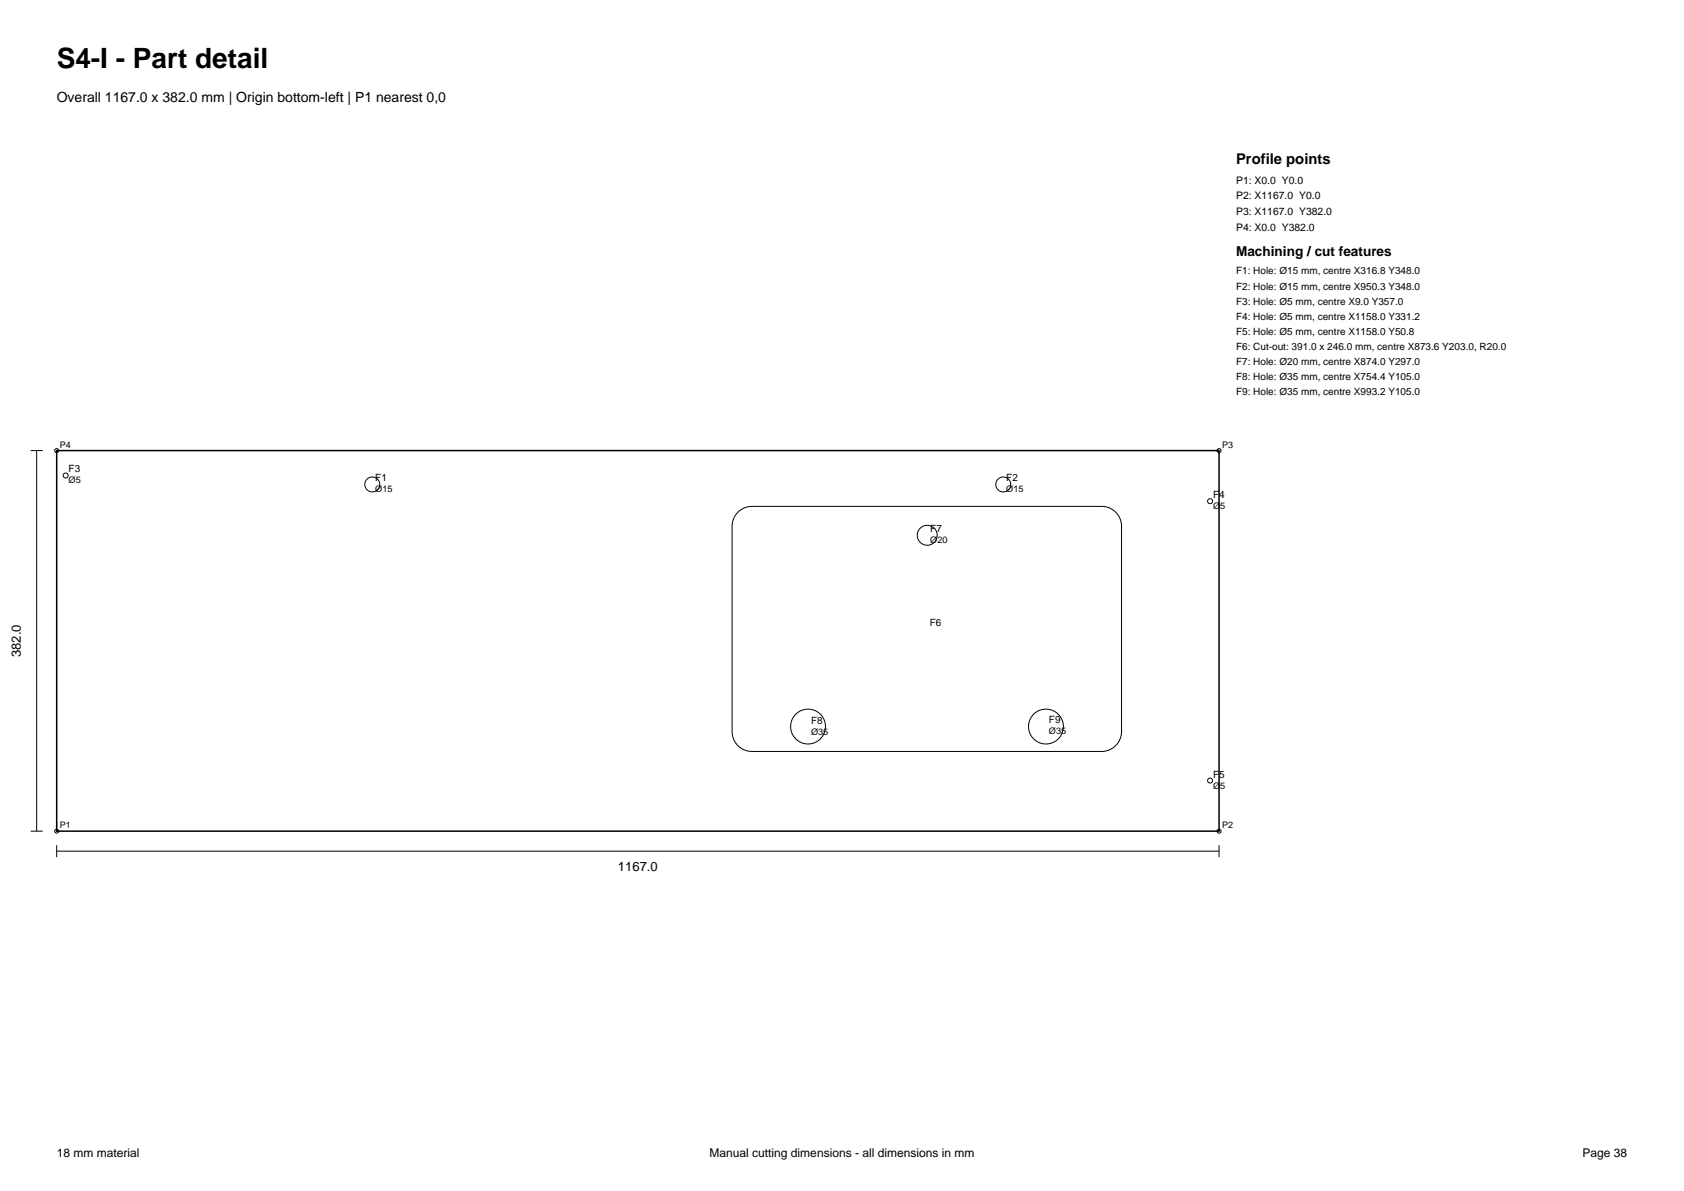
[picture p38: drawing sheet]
<svg xmlns="http://www.w3.org/2000/svg" width="297mm" height="210mm" viewBox="0 0 297 210" stroke-linecap="round" stroke-linejoin="round" font-family="sans-serif">
<defs><g id="words">
<text font-size="4.9" x="10" y="12">S4-I - Part detail</text>
<text font-size="2.6" x="218" y="29">Profile points</text>
<text font-size="2.5" x="10" y="18">Overall 1167.0 x 382.0 mm | Origin bottom-left | P1 nearest 0,0</text>
<text font-size="2.4" x="218" y="45.2">Machining / cut features</text>
<g font-size="2.3">
<text x="3.7" y="115.9" transform="rotate(-90 3.7 115.9)">382.0</text>
<text x="109" y="153.6">1167.0</text>
</g>
<g font-size="2.1">
<text x="10" y="204">18 mm material</text>
<text x="125.2" y="204">Manual cutting dimensions - all dimensions in mm</text>
<text x="279.1" y="204">Page 38</text>
</g>
<g font-size="1.8">
<text x="218" y="32.4">P1: X0.0 Y0.0</text>
<text x="218" y="35.1">P2: X1167.0 Y0.0</text>
<text x="218" y="37.9">P3: X1167.0 Y382.0</text>
<text x="218" y="40.7">P4: X0.0 Y382.0</text>
<text x="218" y="48.4">F1: Hole: Ø15 mm, centre X316.8 Y348.0</text>
<text x="218" y="51.1">F2: Hole: Ø15 mm, centre X950.3 Y348.0</text>
<text x="218" y="53.7">F3: Hole: Ø5 mm, centre X9.0 Y357.0</text>
<text x="218" y="56.3">F4: Hole: Ø5 mm, centre X1158.0 Y331.2</text>
<text x="218" y="59">F5: Hole: Ø5 mm, centre X1158.0 Y50.8</text>
<text x="218" y="61.6">F6: Cut-out: 391.0 x 246.0 mm, centre X873.6 Y203.0, R20.0</text>
<text x="218" y="64.3">F7: Hole: Ø20 mm, centre X874.0 Y297.0</text>
<text x="218" y="66.9">F8: Hole: Ø35 mm, centre X754.4 Y105.0</text>
<text x="218" y="69.6">F9: Hole: Ø35 mm, centre X993.2 Y105.0</text>
<text x="12.1" y="83.3">F3</text>
<text x="66.2" y="84.8">F1</text>
<text x="177.5" y="84.8">F2</text>
<text x="213.9" y="87.8">F4</text>
<text x="164.1" y="93.8">F7</text>
<text x="164" y="110.4">F6</text>
<text x="143" y="127.6">F8</text>
<text x="185" y="127.4">F9</text>
<text x="213.9" y="137.1">F5</text>
</g>
<g font-size="1.6">
<text x="10.5" y="78.9">P4</text>
<text x="215.5" y="78.9">P3</text>
<text x="12.1" y="85.2">Ø5</text>
<text x="66.2" y="86.8">Ø15</text>
<text x="177.5" y="86.8">Ø15</text>
<text x="213.9" y="89.8">Ø5</text>
<text x="164.1" y="95.7">Ø20</text>
<text x="143" y="129.5">Ø35</text>
<text x="185" y="129.4">Ø35</text>
<text x="213.9" y="139">Ø5</text>
<text x="10.5" y="146">P1</text>
<text x="215.5" y="146">P2</text>
</g>
</g></defs>
<path d="M10 79.4h205v67.2h-205z" fill="none" stroke="#000" stroke-width=".26"/>
<g fill="none" stroke="#000" stroke-width=".18">
<path d="M5.4 79.4h2.1M6.5 79.4v67.2M130.1 90.3a3.5 3.5 0 0 1 2.5-1h61.7a3.5 3.5 0 0 1 3.5 3.5v36.2a3.5 3.5 0 0 1-3.5 3.5h-61.7a3.5 3.5 0 0 1-3.5-3.5v-36.2a3.5 3.5 0 0 1 1-2.5zM5.4 146.6h2.1M10 150.1h205M10 149v2.1M215 149v2.1"/>
<circle cx="10" cy="79.4" r=".35"/>
<circle cx="215" cy="79.4" r=".35"/>
<circle cx="11.6" cy="83.8" r=".44"/>
<circle cx="65.7" cy="85.4" r="1.32"/>
<circle cx="163.5" cy="94.4" r="1.76"/>
<circle cx="176.9" cy="85.4" r="1.32"/>
<circle cx="213.4" cy="88.4" r=".44"/>
<circle cx="142.5" cy="128.1" r="3.1"/>
<circle cx="184.5" cy="128.1" r="3.1"/>
<circle cx="213.4" cy="137.6" r=".44"/>
<circle cx="10" cy="146.6" r=".35"/>
<circle cx="215" cy="146.6" r=".35"/>
</g>
<use href="#words"/>
</svg>
